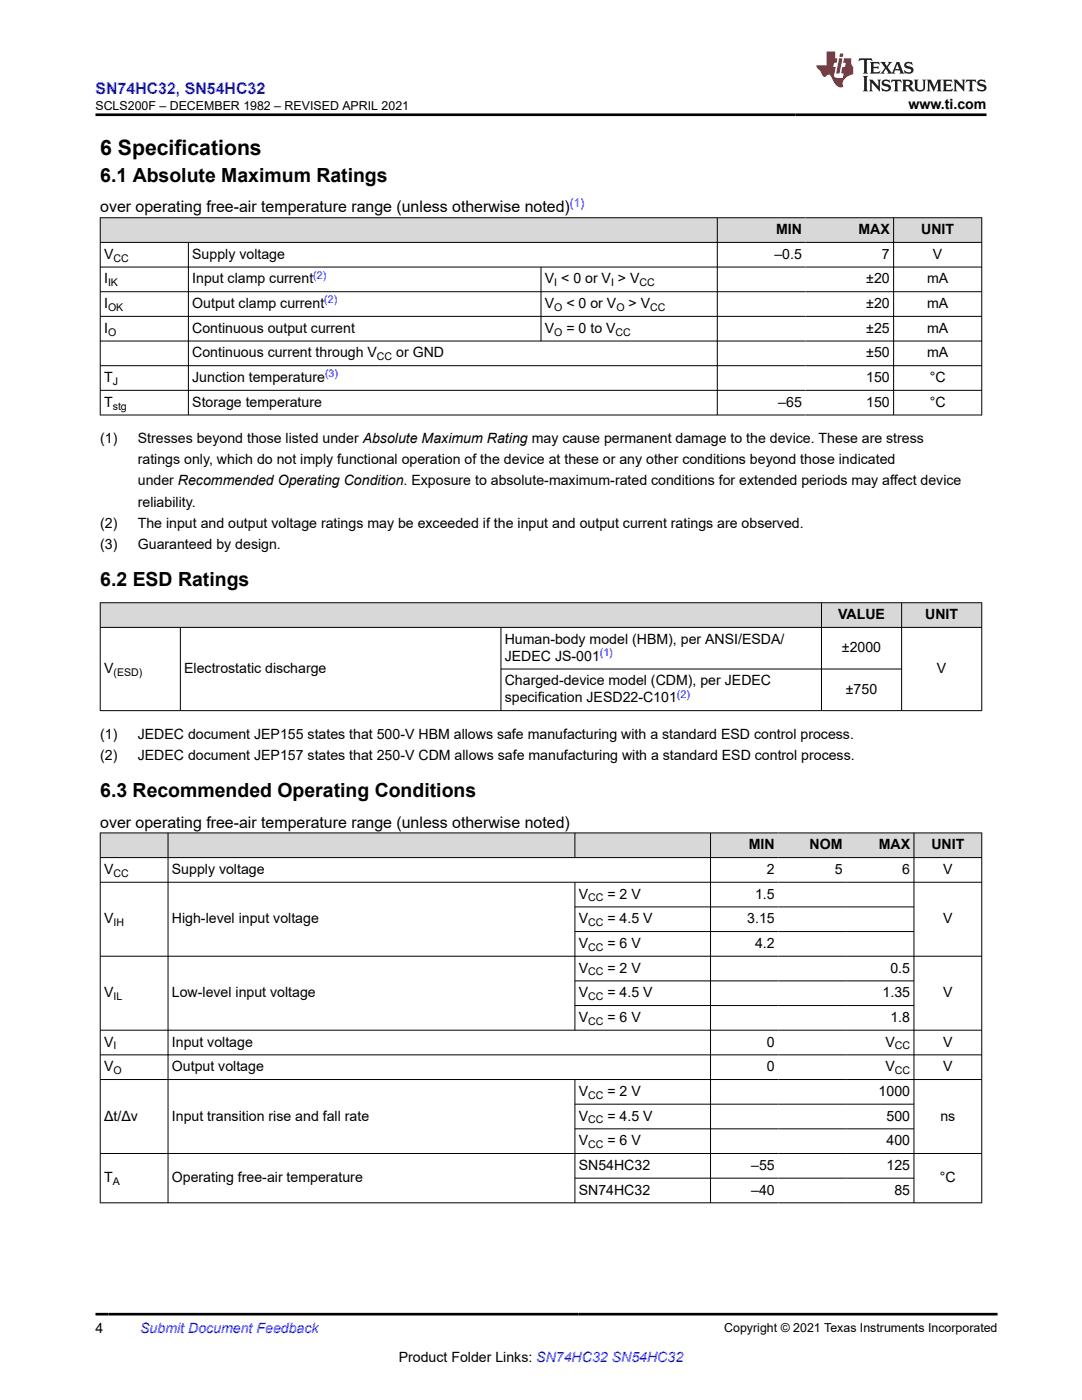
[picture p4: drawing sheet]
<svg xmlns="http://www.w3.org/2000/svg" width="216mm" height="279mm" viewBox="0 0 216 279" stroke-linecap="round" stroke-linejoin="round" font-family="sans-serif">
<defs><g id="words">
<text font-size="4.2" x="20" y="30.9">6 Specifications</text>
<g font-size="3.9">
<text x="20" y="36.3">6.1 Absolute Maximum Ratings</text>
<text x="20" y="117">6.2 ESD Ratings</text>
<text x="20" y="159">6.3 Recommended Operating Conditions</text>
</g>
<text font-size="3.2" fill="#00f" x="19.1" y="18.7">SN74HC32, SN54HC32</text>
<g font-size="3.2">
<text x="20" y="42.4">over operating free-air temperature range (unless otherwise noted)</text>
<text x="20" y="165.2">over operating free-air temperature range (unless otherwise noted)</text>
</g>
<g font-size="2.8">
<text x="181.3" y="21.8">www.ti.com</text>
<text x="154.8" y="46.7">MIN</text>
<text x="171.3" y="46.7">MAX</text>
<text x="183.8" y="46.7">UNIT</text>
<text x="20.8" y="51.6">V</text>
<text x="38.4" y="51.6">Supply voltage</text>
<text x="154.5" y="51.6">–0.5</text>
<text x="176" y="51.6">7</text>
<text x="186.2" y="51.6">V</text>
<text x="20.8" y="56.6">I</text>
<text x="38.4" y="56.6">Input clamp current</text>
<text x="108.7" y="56.6">V &lt; 0 or V &gt; V</text>
<text x="172.9" y="56.6">±20</text>
<text x="185" y="56.6">mA</text>
<text x="20.8" y="61.5">I</text>
<text x="38.4" y="61.5">Output clamp current</text>
<text x="108.7" y="61.5">V</text>
<text x="113" y="61.5">&lt; 0 or V</text>
<text x="125.4" y="61.5">&gt; V</text>
<text x="172.9" y="61.5">±20</text>
<text x="185" y="61.5">mA</text>
<text x="20.8" y="66.4">I</text>
<text x="38.4" y="71.3">Continuous current through V</text>
<text x="38.4" y="66.4">Continuous output current</text>
<text x="79.1" y="71.3">or GND</text>
<text x="108.7" y="66.4">V</text>
<text x="113" y="66.4">= 0 to V</text>
<text x="172.9" y="71.3">±50</text>
<text x="172.9" y="66.4">±25</text>
<text x="185" y="71.3">mA</text>
<text x="185" y="66.4">mA</text>
<text x="20.8" y="76.3">T</text>
<text x="38.4" y="76.3">Junction temperature</text>
<text x="172.8" y="76.3">150</text>
<text x="185.5" y="76.3">°C</text>
<text x="20.8" y="81.2">T</text>
<text x="38.4" y="81.2">Storage temperature</text>
<text x="155.3" y="81.2">–65</text>
<text x="172.8" y="81.2">150</text>
<text x="185.5" y="81.2">°C</text>
<text x="20" y="88.4">(1)</text>
<text x="27.5" y="88.4">Stresses beyond those listed under Absolute Maximum Rating may cause permanent damage to the device. These are stress</text>
<text x="27.5" y="92.6">ratings only, which do not imply functional operation of the device at these or any other conditions beyond those indicated</text>
<text x="27.5" y="101.1">reliability.</text>
<text x="27.5" y="96.9">under Recommended Operating Condition. Exposure to absolute-maximum-rated conditions for extended periods may affect device</text>
<text x="20" y="105.3">(2)</text>
<text x="27.5" y="105.3">The input and output voltage ratings may be exceeded if the input and output current ratings are observed.</text>
<text x="20" y="109.6">(3)</text>
<text x="27.5" y="109.6">Guaranteed by design.</text>
<text x="167.2" y="123.6">VALUE</text>
<text x="184.6" y="123.6">UNIT</text>
<text x="100.7" y="128.5">Human-body model (HBM), per ANSI/ESDA/</text>
<text x="100.7" y="131.9">JEDEC JS-001</text>
<text x="168" y="130.2">±2000</text>
<text x="20.8" y="134.3">V</text>
<text x="36.8" y="134.3">Electrostatic discharge</text>
<text x="100.7" y="136.8">Charged-device model (CDM), per JEDEC</text>
<text x="187" y="134.3">V</text>
<text x="100.7" y="140.2">specification JESD22-C101</text>
<text x="168.8" y="138.5">±750</text>
<text x="20" y="147.4">(1)</text>
<text x="27.5" y="147.4">JEDEC document JEP155 states that 500-V HBM allows safe manufacturing with a standard ESD control process.</text>
<text x="20" y="151.6">(2)</text>
<text x="27.5" y="151.6">JEDEC document JEP157 states that 250-V CDM allows safe manufacturing with a standard ESD control process.</text>
<text x="149.4" y="169.5">MIN</text>
<text x="161.5" y="169.5">NOM</text>
<text x="175.3" y="169.5">MAX</text>
<text x="185.8" y="169.5">UNIT</text>
<text x="20.8" y="174.4">V</text>
<text x="34.3" y="174.4">Supply voltage</text>
<text x="115.5" y="179.3">V</text>
<text x="121.2" y="179.3">= 2 V</text>
<text x="150.7" y="179.3">1.5</text>
<text x="153" y="174.4">2</text>
<text x="166.6" y="174.4">5</text>
<text x="180" y="174.4">6</text>
<text x="188.2" y="174.4">V</text>
<text x="20.8" y="184.3">V</text>
<text x="34.3" y="184.3">High-level input voltage</text>
<text x="115.5" y="184.3">V</text>
<text x="121.2" y="184.3">= 4.5 V</text>
<text x="149.1" y="184.3">3.15</text>
<text x="188.2" y="184.3">V</text>
<text x="115.5" y="189.2">V</text>
<text x="121.2" y="189.2">= 6 V</text>
<text x="150.7" y="189.2">4.2</text>
<text x="115.5" y="194.1">V</text>
<text x="121.2" y="194.1">= 2 V</text>
<text x="177.7" y="194.1">0.5</text>
<text x="20.8" y="199">V</text>
<text x="34.3" y="199">Low-level input voltage</text>
<text x="115.5" y="204">V</text>
<text x="115.5" y="199">V</text>
<text x="121.2" y="204">= 6 V</text>
<text x="121.2" y="199">= 4.5 V</text>
<text x="176.1" y="199">1.35</text>
<text x="177.7" y="204">1.8</text>
<text x="188.2" y="199">V</text>
<text x="20.8" y="208.9">V</text>
<text x="34.3" y="208.9">Input voltage</text>
<text x="153" y="208.9">0</text>
<text x="176.7" y="208.9">V</text>
<text x="188.2" y="208.9">V</text>
<text x="20.8" y="213.8">V</text>
<text x="34.3" y="213.8">Output voltage</text>
<text x="153" y="213.8">0</text>
<text x="176.7" y="213.8">V</text>
<text x="188.2" y="213.8">V</text>
<text x="115.5" y="218.7">V</text>
<text x="121.2" y="218.7">= 2 V</text>
<text x="175.3" y="218.7">1000</text>
<text x="20.8" y="223.6">Δt/Δv</text>
<text x="34.3" y="223.6">Input transition rise and fall rate</text>
<text x="115.5" y="223.6">V</text>
<text x="121.2" y="223.6">= 4.5 V</text>
<text x="176.9" y="223.6">500</text>
<text x="187.6" y="223.6">ns</text>
<text x="115.5" y="233.5">SN54HC32</text>
<text x="115.5" y="228.6">V</text>
<text x="121.2" y="228.6">= 6 V</text>
<text x="149.9" y="233.5">–55</text>
<text x="176.9" y="233.5">125</text>
<text x="176.9" y="228.6">400</text>
<text x="20.8" y="235.9">T</text>
<text x="34.3" y="235.9">Operating free-air temperature</text>
<text x="115.5" y="238.4">SN74HC32</text>
<text x="149.9" y="238.4">–40</text>
<text x="178.5" y="238.4">85</text>
<text x="187.6" y="235.9">°C</text>
<text x="19" y="266.1">4</text>
<text x="79.6" y="271.7">Product Folder Links: SN74HC32 SN54HC32</text>
</g>
<text font-size="2.8" fill="#00f" x="28" y="266.1">Submit Document Feedback</text>
<g font-size="2.5">
<text x="19" y="21.9">SCLS200F – DECEMBER 1982 – REVISED APRIL 2021</text>
<text x="144.5" y="265.8">Copyright © 2021 Texas Instruments Incorporated</text>
</g>
<text font-size="2.4" fill="#00f" x="113.7" y="41.3">(1)</text>
<g font-size="2.1">
<text x="22.6" y="52.2">CC</text>
<text x="21.6" y="57.1">IK</text>
<text x="110.6" y="57.1">I</text>
<text x="121.9" y="57.1">I</text>
<text x="127.6" y="57.1">CC</text>
<text x="21.6" y="62.1">OK</text>
<text x="110.6" y="62.1">O</text>
<text x="123" y="62.1">O</text>
<text x="129.7" y="62.1">CC</text>
<text x="21.6" y="67">O</text>
<text x="75.2" y="71.9">CC</text>
<text x="110.6" y="67">O</text>
<text x="122.8" y="67">CC</text>
<text x="22.5" y="76.8">J</text>
<text x="22.5" y="81.7">stg</text>
<text x="22.6" y="134.9">(ESD)</text>
<text x="22.6" y="175">CC</text>
<text x="117.4" y="179.9">CC</text>
<text x="22.6" y="184.8">IH</text>
<text x="117.4" y="184.8">CC</text>
<text x="117.4" y="189.8">CC</text>
<text x="117.4" y="194.7">CC</text>
<text x="22.6" y="199.6">IL</text>
<text x="117.4" y="199.6">CC</text>
<text x="22.7" y="209.4">I</text>
<text x="117.4" y="204.5">CC</text>
<text x="178.5" y="209.4">CC</text>
<text x="22.6" y="214.4">O</text>
<text x="178.5" y="214.4">CC</text>
<text x="117.4" y="219.3">CC</text>
<text x="117.4" y="224.2">CC</text>
<text x="117.4" y="229.1">CC</text>
<text x="22.5" y="236.5">A</text>
</g>
<g font-size="2.1" fill="#00f">
<text x="62.5" y="55.6">(2)</text>
<text x="64.7" y="60.6">(2)</text>
<text x="64.9" y="75.3">(3)</text>
<text x="119.7" y="130.9">(1)</text>
<text x="135.1" y="139.2">(2)</text>
</g>
</g></defs>
<g fill="#d8d8d8">
<path d="M20 43.5h175.9v4.9h-175.9z" fill-rule="evenodd"/>
<path d="M20.1 43.5h123v4.8h-123z" fill-rule="evenodd"/>
<path d="M143.2 43.5h17.5v4.8h-17.5z" fill-rule="evenodd"/>
<path d="M160.7 43.5h17.5v4.8h-17.5z" fill-rule="evenodd"/>
<path d="M178.4 43.5h17.4v4.8h-17.4z" fill-rule="evenodd"/>
</g>
<g fill="none" stroke="#000" stroke-width=".2">
<path d="M19.9 43.5h176.1M19.9 48.4h176.1M19.9 53.3h176.1M19.9 58.2h176.1M20 43.4v39.5M37.6 48.4v34.5M107.9 53.3v14.8M143.1 43.4v39.5M178.3 43.4v39.5M195.9 43.4v39.5M19.9 63.1h176.1M19.9 68.1h176.1"/>
<path d="M19.9 73h176.1M19.9 77.9h176.1M19.9 82.8h176.1"/>
</g>
<g fill="#d8d8d8">
<path d="M20 120.3h175.9v4.9h-175.9z" fill-rule="evenodd"/>
<path d="M20.1 120.4h143.8v4.7h-143.8z" fill-rule="evenodd"/>
<path d="M164 120.4h15.8v4.7h-15.8z" fill-rule="evenodd"/>
<path d="M180 120.4h15.8v4.7h-15.8z" fill-rule="evenodd"/>
</g>
<path d="M19.9 120.3h176.1M19.9 125.2h176.1M20 120.2v21.7M36 125.2v16.7M100 125.2v16.7M100 133.5h80M163.9 120.2v21.7M179.9 120.2v21.7M195.9 120.2v21.7M19.9 141.8h176.1" fill="none" stroke="#000" stroke-width=".2"/>
<g fill="#d8d8d8">
<path d="M20 166.2h175.9v5h-175.9z" fill-rule="evenodd"/>
<path d="M20.1 166.3h13.4v4.8h-13.4z" fill-rule="evenodd"/>
<path d="M33.6 166.3h81.1v4.8h-81.1z" fill-rule="evenodd"/>
<path d="M114.8 166.3h26.9v4.8h-26.9z" fill-rule="evenodd"/>
<path d="M141.8 166.3h13.5v4.8h-13.5z" fill-rule="evenodd"/>
<path d="M155.3 166.3h13.5v4.8h-13.5z" fill-rule="evenodd"/>
<path d="M168.8 166.3h13.5v4.8h-13.5z" fill-rule="evenodd"/>
<path d="M182.4 166.3h13.4v4.8h-13.4z" fill-rule="evenodd"/>
</g>
<g fill="none" stroke="#000" stroke-width=".2">
<path d="M19.9 166.2h176.1M19.9 171.2h176.1M19.9 176.1h176.1M20 166.2v73.9M33.5 166.2v73.9M114.7 166.2v5M114.7 176.1v29.6M141.8 166.2v73.9M182.4 166.2v73.9M195.9 166.2v73.9M19.9 190.8h176.1M114.7 181h67.7"/>
<path d="M114.7 185.9h67.7M114.7 195.8h67.7M19.9 205.6h176.1M19.9 210.5h176.1M19.9 215.4h176.1M114.7 215.4v24.7M114.7 200.7h67.7M19.9 230.2h176.1M114.7 220.4h67.7M114.7 225.3h67.7M114.7 235.1h67.7M19.9 240h176.1"/>
</g>
<path d="M171.5 11.6l-.2 .6 .5-.2h.6v.1v2.2l-.2 .4h1l-.2-.4v-2.2v-.1h.5l.6 .2-.2-.6zM173.6 12.4l.2 .3v1.6l-.2 .4h1.9l.1-.6a1.08 1.08 0 0 1-1.3 .2v-.7h.6l.4 .2v-.7l-.4 .2h-.6v-.5l.2-.2a1 1 0 0 1 1 .3l-.1-.5zM175.7 12.4l.9 1.1-1 1.2h.9l-.2-.2 .5-.8 .4 .8-.2 .2h1.6l-.2-.2 .2-.5h.9l.1 .5-.1 .2h.9l-.2-.4-.8-1.9h-.5l-.9 2.1-.9-1.1 .9-1h-.8l.2 .2-.4 .6-.4-.6 .2-.2zM179 12.8l.4 1h-.7zM180.7 12.5a.65 .65 0 0 0-.2 .7 .65 .65 0 0 0 .6 .5l.6 .1 .1 .3a.79 .79 0 0 1-.7 .4 .79 .79 0 0 1-.7-.5l.1 .7 .2-.1a.93 .93 0 0 0 1.1 0 .93 .93 0 0 0 .4-.9 1.46 1.46 0 0 0-1.2-.6l-.1-.3a1.09 1.09 0 0 1 1.2 .2l-.2-.6-.1 .1-.5-.2zM172.2 15.2l.2 .4v2.2l-.2 .4h1l-.2-.4v-2.2l.2-.4zM173.4 15.9l.2 .4v1.5l-.2 .4h.8l-.3-.4 .1-1.3 1.6 1.8v-2l.2-.4h-.7l.1 .2 .1 1.1-1.2-1.3zM176.2 16a.65 .65 0 0 0-.2 .8 .65 .65 0 0 0 .6 .4l.6 .2 .1 .2a.79 .79 0 0 1-.7 .4 .79 .79 0 0 1-.7-.5l.1 .7 .2-.1a.93 .93 0 0 0 1.1 .1 .93 .93 0 0 0 .4-1 1.46 1.46 0 0 0-1.2-.5l-.1-.4a1.09 1.09 0 0 1 1.2 .2l-.1-.6-.2 .1-.5-.1zM177.9 15.9l-.1 .6a.63 .63 0 0 1 .8-.3v1.6l-.3 .4h1l-.2-.4v-1.6a.66 .66 0 0 1 .8 .3l-.1-.6zM180 15.9l.2 .4v1.5l-.2 .4h1l-.2-.2-.1-.7h.5l.1 .2a.79 .79 0 0 0 1.2 .6l-1-.9a.61 .61 0 0 0 .6-.6 .61 .61 0 0 0-.5-.7zM180.8 16.2h.1a.47 .47 0 0 1 .5 .1 .47 .47 0 0 1 .1 .5l-.1 .1-.7 .1zM182.3 15.9l.2 .2a2.27 2.27 0 0 0 .4 2 1.04 1.04 0 0 0 1.7-.7v-1.3l.2-.2h-.8l.2 .4v1.1a.6 .6 0 0 1-.6 .6 .6 .6 0 0 1-.6-.6v-1.1l.3-.4zM184.9 15.9l.2 .4v1.5l-.2 .4h.8l-.3-.4v-1.4l.9 1.9 .9-1.9v1.4l-.3 .4h1l-.2-.4v-1.5l.2-.4h-.8l-.7 1.5-.6-1.5zM188.1 15.9l.2 .4v1.5l-.2 .4h1.9l.1-.6a1.09 1.09 0 0 1-1.3 .2v-.7h.6l.4 .2v-.6l-.4 .2h-.6v-.6l.2-.1a1.01 1.01 0 0 1 1 .3l-.1-.6zM190.2 15.9l.3 .4v1.5l-.3 .4h.8l-.2-.4v-1.3l1.6 1.8v-2l.2-.4h-.7l.2 .2v1.1l-1.2-1.3zM192.8 15.9l-.1 .6a.63 .63 0 0 1 .8-.3v1.6l-.3 .4h1l-.2-.4v-1.6a.66 .66 0 0 1 .8 .3l-.1-.6zM195.2 16a.65 .65 0 0 0-.2 .8 .65 .65 0 0 0 .6 .4l.6 .2 .2 .2a.79 .79 0 0 1-.7 .4 .79 .79 0 0 1-.7-.5l.1 .7 .2-.1a.93 .93 0 0 0 1 .1 .93 .93 0 0 0 .5-1 1.46 1.46 0 0 0-1.3-.5v-.4a1.09 1.09 0 0 1 1.2 .2l-.2-.6-.2 .1-.5-.1z" fill="#231f20"/>
<path d="M164.9 10.3v2.7h-2l.1 .4 .8 1a.95 .95 0 0 0 1 .9 .59 .59 0 0 1 .5-.4 .59 .59 0 0 1 .5 .3l.4 .8a1.59 1.59 0 0 0 2.1 1.4 1.61 1.61 0 0 1 1-2.3l1-.3-.1-1.5a1.59 1.59 0 0 1-.3-1.7h-1.5l-.2 .9h.6l-.2 .9h-.5l-.2 .9v.3l.4 .1-.1 .9h-.7a.73 .73 0 0 1-1-.7l.3-1.5h-.5l.1-.9h.5l.2-.9h-.5v-1.3zM167.4 11.6l-.6 3.1h.7l.6-3.1zM167.6 10.7l-.1 .6h.7l.1-.6z" fill="#ed1c24"/>
<path d="M19 22.9h177.8M19 262.3h180" fill="none" stroke="#000" stroke-width=".53"/>
<use href="#words"/>
</svg>
